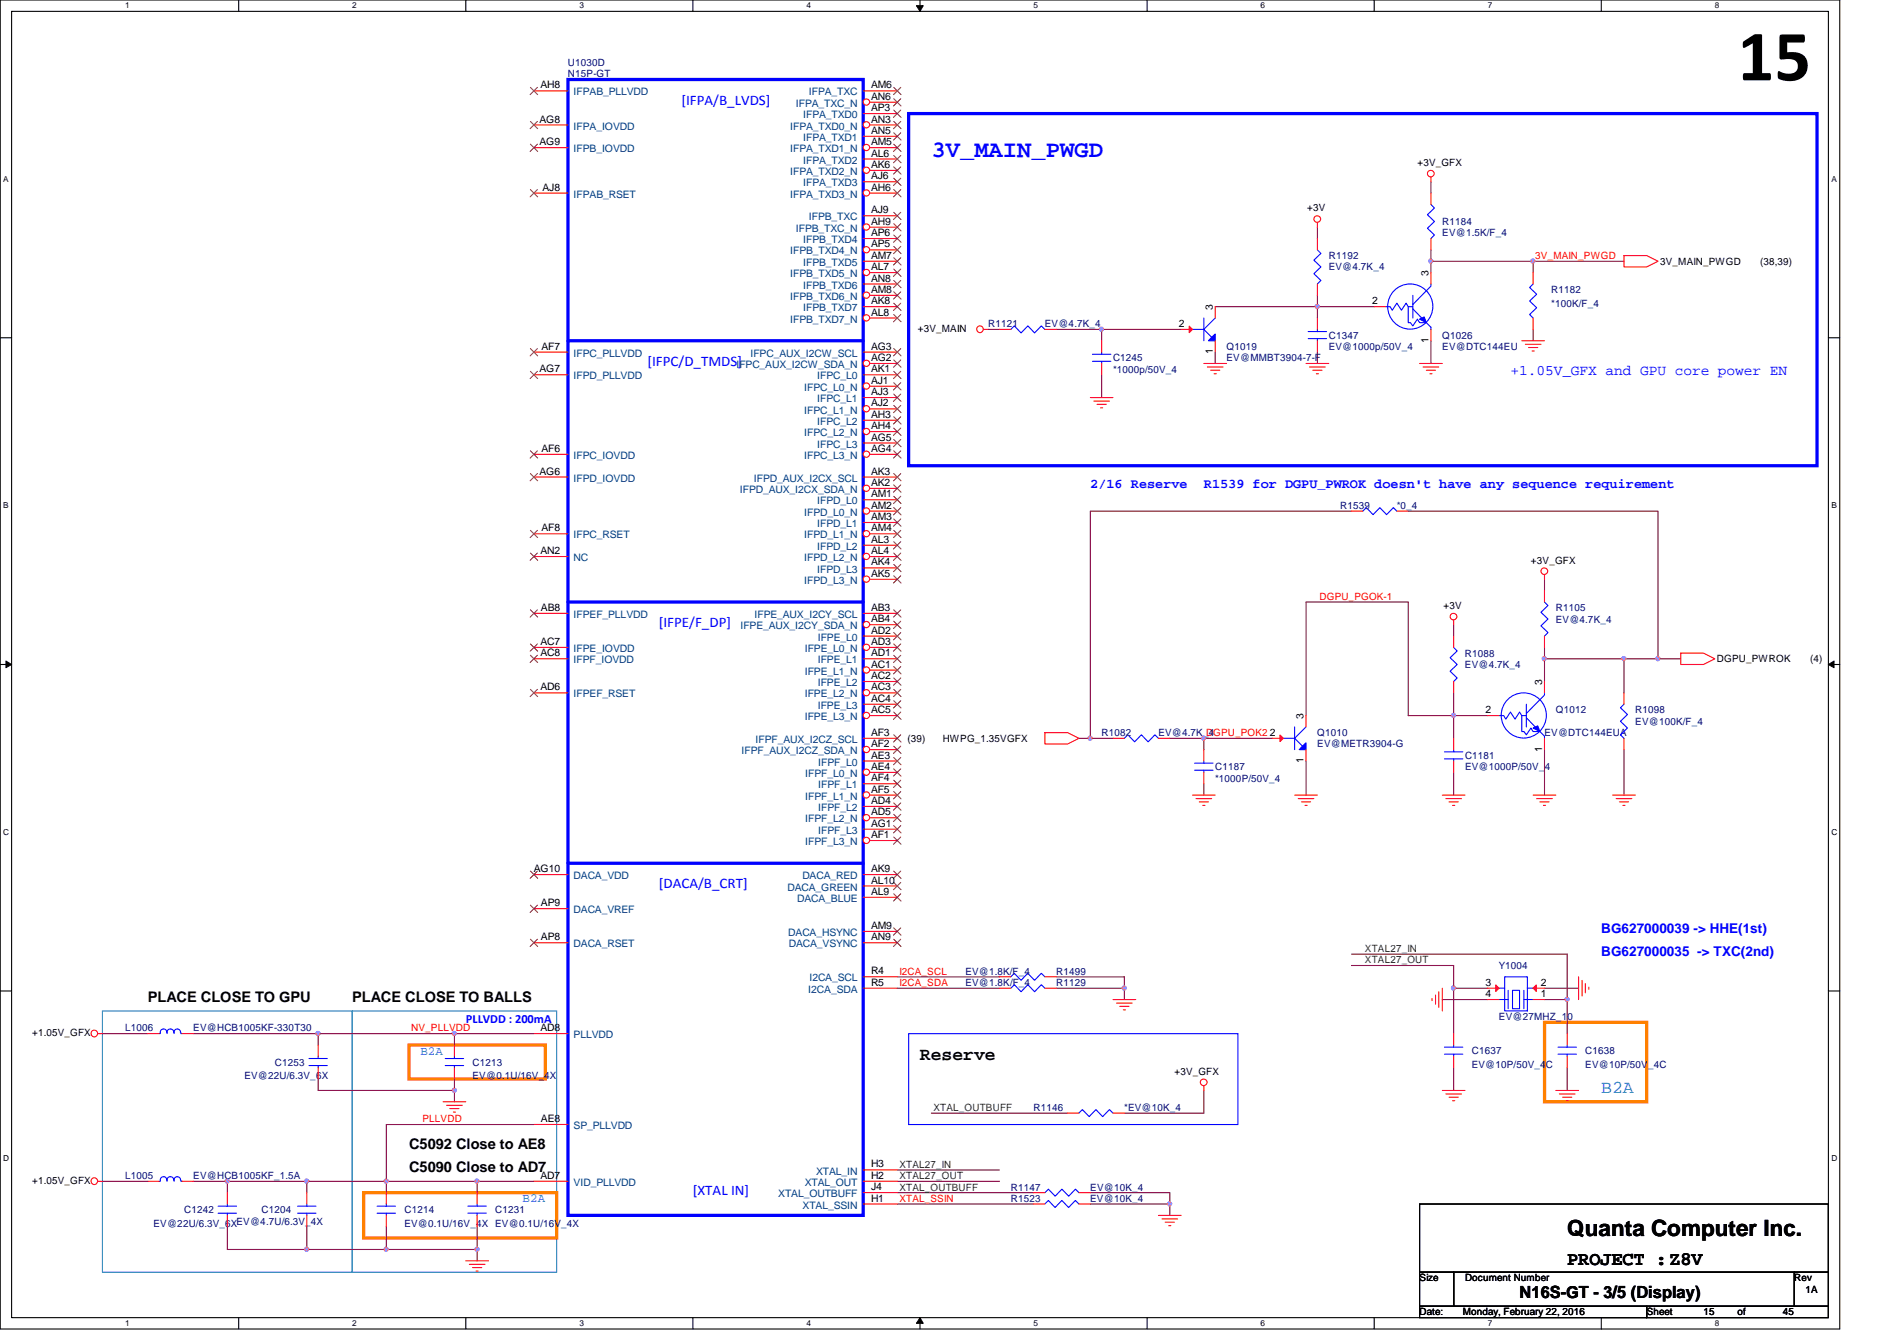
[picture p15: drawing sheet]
<svg xmlns="http://www.w3.org/2000/svg" width="297mm" height="210mm" viewBox="0 0 297 210" stroke-linecap="round" stroke-linejoin="round" font-family="sans-serif">
<defs><g id="words">
<text font-size="11.3" x="272.1" y="12.6">15</text>
<text font-size="3.7" fill="#00f" x="145.8" y="24.5">3V_MAIN_PWGD</text>
<text font-size="3.5" x="245.4" y="193.5">Quanta Computer Inc.</text>
<text font-size="3" x="245.4" y="198.1">PROJECT :Z8V</text>
<text font-size="2.8" x="144.1" y="165.9">Reserve</text>
<text font-size="2.8" fill="#0080ff" x="250.7" y="171.2">B2A</text>
<text font-size="2.6" x="237.9" y="203.2">N16S-GT - 3/5 (Display)</text>
<g font-size="2.3" fill="#00f">
<text x="106.7" y="16.4">[IFPA/B_LVDS]</text>
<text x="101.4" y="57.3">[IFPC/D_TMDS]</text>
<text x="236.5" y="58.8">+1.05V_GFX and GPU core power EN</text>
<text x="103.2" y="98.2">[IFPE/F_DP]</text>
<text x="103.2" y="139.1">[DACA/B_CRT]</text>
<text x="108.5" y="187.1">[XTAL IN]</text>
</g>
<g font-size="2.3">
<text x="23.2" y="156.8">PLACE CLOSE TO GPU</text>
<text x="55.2" y="156.8">PLACE CLOSE TO BALLS</text>
<text x="64" y="179.9">C5092 Close to AE8</text>
<text x="64" y="183.5">C5090 Close to AD7</text>
</g>
<g font-size="2.1" fill="#00f">
<text x="170.7" y="76.4">2/16 Reserve</text>
<text x="188.5" y="76.4">R1539 for DGPU_PWROK doesn't have any sequence requirement</text>
<text x="250.7" y="146">BG627000039 -&gt; HHE(1st)</text>
<text x="250.7" y="149.6">BG627000035 -&gt; TXC(2nd)</text>
</g>
<text font-size="1.9" fill="#00f" x="72.9" y="160.1">PLLVDD : 200mA</text>
<g font-size="1.9" fill="#0080ff">
<text x="65.8" y="165.1">B2A</text>
<text x="81.8" y="188.2">B2A</text>
</g>
<g font-size="1.6" fill="#000080">
<text x="88.9" y="10.3">U1030D</text>
<text x="88.9" y="12.1">N15P-GT</text>
<text x="225.8" y="35.2">R1184</text>
<text x="208.1" y="40.6">R1192</text>
<text x="225.8" y="37">EV@1.5K/F_4</text>
<text x="208.1" y="42.3">EV@4.7K_4</text>
<text x="242.9" y="45.9">R1182</text>
<text x="154.7" y="51.2">R1121</text>
<text x="163.6" y="51.2">EV@4.7K_4</text>
<text x="208.1" y="53">C1347</text>
<text x="225.8" y="53">Q1026</text>
<text x="242.9" y="48">*100K/F_4</text>
<text x="174.3" y="56.6">C1245</text>
<text x="174.3" y="58.3">*1000p/50V_4</text>
<text x="192.1" y="54.8">Q1019</text>
<text x="192.1" y="56.6">EV@MMBT3904-7-F</text>
<text x="208.1" y="54.8">EV@1000p/50V_4</text>
<text x="225.8" y="54.8">EV@DTC144EU</text>
<text x="209.8" y="79.7">R1539</text>
<text x="218.7" y="79.7">*0_4</text>
<text x="243.6" y="95.7">R1105</text>
<text x="243.6" y="97.4">EV@4.7K_4</text>
<text x="229.4" y="102.8">R1088</text>
<text x="229.4" y="104.6">EV@4.7K_4</text>
<text x="243.6" y="111.7">Q1012</text>
<text x="256.1" y="111.7">R1098</text>
<text x="256.1" y="113.4">EV@100K/F_4</text>
<text x="172.5" y="115.2">R1082</text>
<text x="181.4" y="115.2">EV@4.7K_4</text>
<text x="206.3" y="115.2">Q1010</text>
<text x="206.3" y="117">EV@METR3904-G</text>
<text x="229.4" y="118.8">C1181</text>
<text x="241.8" y="115.2">EV@DTC144EUA</text>
<text x="190.3" y="120.6">C1187</text>
<text x="190.3" y="122.3">*1000P/50V_4</text>
<text x="229.4" y="120.6">EV@1000P/50V_4</text>
<text x="151.2" y="152.6">EV@1.8K/F_4</text>
<text x="151.2" y="154.3">EV@1.8K/F_4</text>
<text x="165.4" y="152.6">R1499</text>
<text x="165.4" y="154.3">R1129</text>
<text x="234.7" y="151.7">Y1004</text>
<text x="19.6" y="161.4">L1006</text>
<text x="30.3" y="161.4">EV@HCB1005KF-330T30</text>
<text x="234.7" y="159.7">EV@27MHZ_10</text>
<text x="43" y="166.8">C1253</text>
<text x="74" y="166.8">C1213</text>
<text x="230.5" y="165">C1637</text>
<text x="230.5" y="167.1">EV@10P/50V_4C</text>
<text x="248.2" y="165">C1638</text>
<text x="248.2" y="167.1">EV@10P/50V_4C</text>
<text x="38.3" y="168.9">EV@22U/6.3V_6X</text>
<text x="74" y="168.9">EV@0.1U/16V_4X</text>
<text x="161.8" y="173.9">R1146</text>
<text x="176" y="173.9">*EV@10K_4</text>
<text x="19.6" y="184.6">L1005</text>
<text x="30.3" y="184.6">EV@HCB1005KF_1.5A</text>
<text x="28.8" y="189.9">C1242</text>
<text x="40.9" y="189.9">C1204</text>
<text x="63.3" y="189.9">C1214</text>
<text x="77.5" y="189.9">C1231</text>
<text x="158.3" y="188.1">R1523</text>
<text x="158.3" y="186.3">R1147</text>
<text x="170.7" y="188.1">EV@10K_4</text>
<text x="170.7" y="186.3">EV@10K_4</text>
<text x="24" y="192">EV@22U/6.3V_6XEV@4.7U/6.3V_4X</text>
<text x="63.3" y="192">EV@0.1U/16V_4X EV@0.1U/16V_4X</text>
</g>
<g font-size="1.6">
<text x="84.6" y="13.8">AH8</text>
<text x="136.4" y="13.8">AM6</text>
<text x="136.4" y="17.4">AP3</text>
<text x="136.4" y="15.6">AN6</text>
<text x="84.5" y="22.7">AG9</text>
<text x="84.5" y="19.2">AG8</text>
<text x="136.4" y="22.7">AM5</text>
<text x="136.4" y="19.2">AN3</text>
<text x="136.4" y="21">AN5</text>
<text x="85" y="29.8">AJ8</text>
<text x="136.4" y="29.8">AH6</text>
<text x="136.4" y="26.3">AK6</text>
<text x="136.4" y="28.1">AJ6</text>
<text x="136.4" y="24.5">AL6</text>
<text x="221.9" y="26">+3V_GFX</text>
<text x="136.4" y="33.4">AJ9</text>
<text x="136.4" y="35.2">AH9</text>
<text x="204.7" y="33.1">+3V</text>
<text x="136.4" y="38.7">AP5</text>
<text x="136.4" y="40.5">AM7</text>
<text x="136.4" y="37">AP6</text>
<text x="260" y="41.4">3V_MAIN_PWGD</text>
<text x="275.6" y="41.4">(38,39)</text>
<text x="136.4" y="45.8">AM8</text>
<text x="136.4" y="42.3">AL7</text>
<text x="136.4" y="47.6">AK8</text>
<text x="136.4" y="44.1">AN8</text>
<text x="214.8" y="47.6">2</text>
<text x="223.7" y="43.2" transform="rotate(-90 223.7 43.2)">3</text>
<text x="136.4" y="49.4">AL8</text>
<text x="143.7" y="51.9">+3V_MAIN</text>
<text x="184.6" y="51.2">2</text>
<text x="189.9" y="48.6" transform="rotate(-90 189.9 48.6)">3</text>
<text x="223.7" y="53.7" transform="rotate(-90 223.7 53.7)">1</text>
<text x="84.5" y="58.3">AG7</text>
<text x="84.8" y="54.7">AF7</text>
<text x="136.4" y="56.5">AG2</text>
<text x="136.4" y="54.7">AG3</text>
<text x="136.4" y="58.3">AK1</text>
<text x="189.9" y="55.5" transform="rotate(-90 189.9 55.5)">1</text>
<text x="136.4" y="63.6">AJ2</text>
<text x="136.4" y="60.1">AJ1</text>
<text x="136.4" y="65.4">AH3</text>
<text x="136.4" y="61.8">AJ3</text>
<text x="84.8" y="70.7">AF6</text>
<text x="136.4" y="70.7">AG4</text>
<text x="136.4" y="67.2">AH4</text>
<text x="136.4" y="69">AG5</text>
<text x="84.5" y="74.3">AG6</text>
<text x="136.4" y="76.1">AK2</text>
<text x="136.4" y="74.3">AK3</text>
<text x="136.4" y="77.8">AM1</text>
<text x="84.8" y="83.2">AF8</text>
<text x="136.4" y="83.2">AM4</text>
<text x="136.4" y="79.6">AM2</text>
<text x="136.4" y="81.4">AM3</text>
<text x="84.6" y="86.7">AN2</text>
<text x="136.4" y="86.7">AL4</text>
<text x="136.4" y="88.5">AK4</text>
<text x="136.4" y="85">AL3</text>
<text x="239.7" y="88.2">+3V_GFX</text>
<text x="84.7" y="95.6">AB8</text>
<text x="136.4" y="90.3">AK5</text>
<text x="136.4" y="95.6">AB3</text>
<text x="226" y="95.3">+3V</text>
<text x="84.6" y="101">AC7</text>
<text x="136.4" y="101">AD3</text>
<text x="136.4" y="97.4">AB4</text>
<text x="136.4" y="99.2">AD2</text>
<text x="84.6" y="102.7">AC8</text>
<text x="136.4" y="104.5">AC1</text>
<text x="136.4" y="106.3">AC2</text>
<text x="136.4" y="102.7">AD1</text>
<text x="241.5" y="107.2" transform="rotate(-90 241.5 107.2)">3</text>
<text x="268.9" y="103.7">DGPU_PWROK</text>
<text x="283.5" y="103.7">(4)</text>
<text x="84.6" y="108.1">AD6</text>
<text x="136.4" y="111.6">AC5</text>
<text x="136.4" y="108.1">AC3</text>
<text x="136.4" y="109.8">AC4</text>
<text x="204.1" y="112.6" transform="rotate(-90 204.1 112.6)">3</text>
<text x="232.6" y="111.6">2</text>
<text x="136.4" y="117">AF2</text>
<text x="136.4" y="115.2">AF3</text>
<text x="136.4" y="118.7">AE3</text>
<text x="142.1" y="116.1">(39)</text>
<text x="147.6" y="116.1">HWPG_1.35VGFX</text>
<text x="198.8" y="115.2">2</text>
<text x="204.1" y="119.5" transform="rotate(-90 204.1 119.5)">1</text>
<text x="241.5" y="117.7" transform="rotate(-90 241.5 117.7)">1</text>
<text x="136.4" y="124.1">AF5</text>
<text x="136.4" y="120.5">AE4</text>
<text x="136.4" y="125.8">AD4</text>
<text x="136.4" y="122.3">AF4</text>
<text x="136.4" y="131.2">AF1</text>
<text x="136.4" y="127.6">AD5</text>
<text x="136.4" y="129.4">AG1</text>
<text x="83.6" y="136.5">AG10</text>
<text x="136.4" y="136.5">AK9</text>
<text x="84.7" y="141.8">AP9</text>
<text x="136.4" y="138.3">AL10</text>
<text x="136.4" y="140.1">AL9</text>
<text x="84.7" y="147.2">AP8</text>
<text x="136.4" y="147.2">AN9</text>
<text x="136.4" y="145.4">AM9</text>
<text x="136.4" y="152.5">R4</text>
<text x="136.4" y="154.3">R5</text>
<text x="232.6" y="154.3">3</text>
<text x="241.3" y="154.3">2</text>
<text x="84.6" y="161.4">AD8</text>
<text x="232.6" y="156.1">4</text>
<text x="241.3" y="156.1">1</text>
<text x="5" y="162.2">+1.05V_GFX</text>
<text x="183.9" y="168.2">+3V_GFX</text>
<text x="84.7" y="175.6">AE8</text>
<text x="5" y="185.3">+1.05V_GFX</text>
<text x="84.6" y="184.5">AD7</text>
<text x="136.4" y="184.5">H2</text>
<text x="136.4" y="182.7">H3</text>
<text x="136.4" y="188.1">H1</text>
<text x="136.4" y="186.3">J4</text>
<text x="222.3" y="200.6">Size</text>
<text x="229.4" y="200.6">Document Number</text>
<text x="281" y="200.6">Rev</text>
<text x="282.7" y="202.3">1A</text>
<text x="222.3" y="205.9">Date:</text>
<text x="229.1" y="205.9">Monday, February 22, 2016</text>
<text x="257.8" y="205.9">Sheet</text>
<text x="266.7" y="205.9">15</text>
<text x="272.1" y="205.9">of</text>
<text x="279.2" y="205.9">45</text>
</g>
<g font-size="1.6" fill="#004080">
<text x="89.8" y="14.9">IFPAB_PLLVDD</text>
<text x="124.6" y="16.7">IFPA_TXC_N</text>
<text x="126.7" y="14.9">IFPA_TXC</text>
<text x="89.8" y="23.8">IFPB_IOVDD</text>
<text x="89.8" y="20.3">IFPA_IOVDD</text>
<text x="123.7" y="23.8">IFPA_TXD1_N</text>
<text x="123.7" y="20.3">IFPA_TXD0_N</text>
<text x="125.8" y="22.1">IFPA_TXD1</text>
<text x="125.8" y="18.5">IFPA_TXD0</text>
<text x="123.7" y="27.4">IFPA_TXD2_N</text>
<text x="125.8" y="29.2">IFPA_TXD3</text>
<text x="125.8" y="25.6">IFPA_TXD2</text>
<text x="89.8" y="30.9">IFPAB_RSET</text>
<text x="123.7" y="30.9">IFPA_TXD3_N</text>
<text x="126.7" y="34.5">IFPB_TXC</text>
<text x="123.7" y="39.8">IFPB_TXD4_N</text>
<text x="124.6" y="36.3">IFPB_TXC_N</text>
<text x="125.8" y="41.6">IFPB_TXD5</text>
<text x="125.8" y="38.1">IFPB_TXD4</text>
<text x="123.7" y="46.9">IFPB_TXD6_N</text>
<text x="123.7" y="43.4">IFPB_TXD5_N</text>
<text x="125.8" y="45.2">IFPB_TXD6</text>
<text x="123.7" y="50.5">IFPB_TXD7_N</text>
<text x="125.8" y="48.7">IFPB_TXD7</text>
<text x="89.8" y="59.4">IFPD_PLLVDD</text>
<text x="89.8" y="55.8">IFPC_PLLVDD</text>
<text x="115.3" y="57.6">IFPC_AUX_I2CW_SDA_N</text>
<text x="117.5" y="55.8">IFPC_AUX_I2CW_SCL</text>
<text x="128" y="59.4">IFPC_L0</text>
<text x="125.9" y="64.7">IFPC_L1_N</text>
<text x="125.9" y="61.2">IFPC_L0_N</text>
<text x="128" y="62.9">IFPC_L1</text>
<text x="89.8" y="71.8">IFPC_IOVDD</text>
<text x="125.9" y="71.8">IFPC_L3_N</text>
<text x="125.9" y="68.3">IFPC_L2_N</text>
<text x="128" y="70.1">IFPC_L3</text>
<text x="128" y="66.5">IFPC_L2</text>
<text x="89.8" y="75.4">IFPD_IOVDD</text>
<text x="115.9" y="77.2">IFPD_AUX_I2CX_SDA_N</text>
<text x="118.1" y="75.4">IFPD_AUX_I2CX_SCL</text>
<text x="125.9" y="80.7">IFPD_L0_N</text>
<text x="128" y="82.5">IFPD_L1</text>
<text x="128" y="78.9">IFPD_L0</text>
<text x="89.8" y="87.8">NC</text>
<text x="89.8" y="84.3">IFPC_RSET</text>
<text x="125.9" y="87.8">IFPD_L2_N</text>
<text x="125.9" y="84.3">IFPD_L1_N</text>
<text x="128" y="89.6">IFPD_L3</text>
<text x="128" y="86.1">IFPD_L2</text>
<text x="125.9" y="91.4">IFPD_L3_N</text>
<text x="89.8" y="96.7">IFPEF_PLLVDD</text>
<text x="115.9" y="98.5">IFPE_AUX_I2CY_SDA_N</text>
<text x="118.1" y="96.7">IFPE_AUX_I2CY_SCL</text>
<text x="128" y="100.3">IFPE_L0</text>
<text x="89.8" y="103.8">IFPF_IOVDD</text>
<text x="89.8" y="102.1">IFPE_IOVDD</text>
<text x="126" y="105.6">IFPE_L1_N</text>
<text x="126" y="102.1">IFPE_L0_N</text>
<text x="128" y="107.4">IFPE_L2</text>
<text x="128" y="103.8">IFPE_L1</text>
<text x="89.8" y="109.2">IFPEF_RSET</text>
<text x="126" y="112.7">IFPE_L3_N</text>
<text x="126" y="109.2">IFPE_L2_N</text>
<text x="128" y="110.9">IFPE_L3</text>
<text x="116.1" y="118.1">IFPF_AUX_I2CZ_SDA_N</text>
<text x="118.3" y="116.3">IFPF_AUX_I2CZ_SCL</text>
<text x="128.1" y="119.8">IFPF_L0</text>
<text x="126.1" y="125.2">IFPF_L1_N</text>
<text x="126.1" y="121.6">IFPF_L0_N</text>
<text x="128.1" y="123.4">IFPF_L1</text>
<text x="126.1" y="128.7">IFPF_L2_N</text>
<text x="128.1" y="130.5">IFPF_L3</text>
<text x="128.1" y="127">IFPF_L2</text>
<text x="89.8" y="137.6">DACA_VDD</text>
<text x="125.6" y="137.6">DACA_RED</text>
<text x="126.1" y="132.3">IFPF_L3_N</text>
<text x="89.8" y="142.9">DACA_VREF</text>
<text x="123.3" y="139.4">DACA_GREEN</text>
<text x="124.8" y="141.2">DACA_BLUE</text>
<text x="89.8" y="148.3">DACA_RSET</text>
<text x="123.4" y="146.5">DACA_HSYNC</text>
<text x="123.5" y="148.3">DACA_VSYNC</text>
<text x="126.6" y="155.4">I2CA_SDA</text>
<text x="126.7" y="153.6">I2CA_SCL</text>
<text x="89.8" y="162.5">PLLVDD</text>
<text x="89.8" y="176.7">SP_PLLVDD</text>
<text x="89.8" y="185.6">VID_PLLVDD</text>
<text x="126" y="185.6">XTAL_OUT</text>
<text x="127.8" y="183.8">XTAL_IN</text>
<text x="121.9" y="187.4">XTAL_OUTBUFF</text>
<text x="125.7" y="189.2">XTAL_SSIN</text>
</g>
<g font-size="1.6" fill="#f00">
<text x="240.4" y="40.6">3V_MAIN_PWGD</text>
<text x="206.6" y="93.9">DGPU_PGOK-1</text>
<text x="188.8" y="115.2">DGPU_POK2</text>
<text x="140.8" y="154.3">I2CA_SDA</text>
<text x="140.8" y="152.6">I2CA_SCL</text>
<text x="64.4" y="161.5">NV_PLLVDD</text>
<text x="66.2" y="175.7">PLLVDD</text>
<text x="140.8" y="188.1">XTAL_SSIN</text>
</g>
<g font-size="1.6" fill="#008000">
<text x="213.7" y="149">XTAL27_IN</text>
<text x="213.7" y="150.8">XTAL27_OUT</text>
<text x="146.2" y="173.9">XTAL_OUTBUFF</text>
<text x="140.8" y="182.8">XTAL27_IN</text>
<text x="140.8" y="184.6">XTAL27_OUT</text>
<text x="140.8" y="186.3">XTAL_OUTBUFF</text>
</g>
<g font-size="1.3">
<text x="19.6" y="1.3">1</text>
<text x="55.2" y="1.3">2</text>
<text x="90.7" y="1.3">3</text>
<text x="126.3" y="1.3">4</text>
<text x="161.8" y="1.3">5</text>
<text x="197.4" y="1.3">6</text>
<text x="233" y="1.3">7</text>
<text x="268.5" y="1.3">8</text>
<text x=".5" y="28.4">A</text>
<text x="286.8" y="28.4">A</text>
<text x=".5" y="79.5">B</text>
<text x="286.8" y="79.5">B</text>
<text x=".5" y="130.7">C</text>
<text x="286.8" y="130.7">C</text>
<text x=".5" y="181.8">D</text>
<text x="286.8" y="181.8">D</text>
<text x="19.6" y="207.6">1</text>
<text x="55.2" y="207.6">2</text>
<text x="90.7" y="207.6">3</text>
<text x="126.3" y="207.6">4</text>
<text x="161.8" y="207.6">5</text>
<text x="197.4" y="207.6">6</text>
<text x="233" y="207.6">7</text>
<text x="268.5" y="207.6">8</text>
</g>
</g></defs>
<path d="M0 0h288.1v208h-288.1zM1.8 1.8h284.5v204.4h-284.5z" fill="none" stroke="#000" stroke-width=".17"/>
<g fill="#fff">
<path d="M19.6 .2h.7v1.4h-.7z"/>
<path d="M19.6 206.4h.7v1.4h-.7z"/>
</g>
<path d="M37.4 0v1.8M37.4 206.2v1.8" fill="none" stroke="#000" stroke-width=".17"/>
<g fill="#fff">
<path d="M55.2 .2h.6v1.4h-.6z"/>
<path d="M55.2 206.4h.6v1.4h-.6z"/>
</g>
<path d="M72.9 0v1.8M72.9 206.2v1.8" fill="none" stroke="#000" stroke-width=".17"/>
<g fill="#fff">
<path d="M90.7 .2h.7v1.4h-.7z"/>
<path d="M90.7 206.4h.7v1.4h-.7z"/>
</g>
<path d="M108.5 0v1.8M108.5 206.2v1.8" fill="none" stroke="#000" stroke-width=".17"/>
<g fill="#fff">
<path d="M126.3 .2h.7v1.4h-.7z"/>
<path d="M126.3 206.4h.7v1.4h-.7z"/>
</g>
<path d="M144.1 0v1.8M144.1 206.2v1.8" fill="none" stroke="#000" stroke-width=".17"/>
<path d="M143.5 .9h1.1l-.5 .9zM144.1 206.2l.5 .9h-1.1z" fill="#000"/>
<path d="M143.5 .9h1.1l-.5 .9zM144.1 206.2l.5 .9h-1.1z" fill="none" stroke="#000" stroke-width=".16"/>
<g fill="#fff">
<path d="M161.8 .2h.7v1.4h-.7z"/>
<path d="M161.8 206.4h.7v1.4h-.7z"/>
</g>
<path d="M179.6 0v1.8M179.6 206.2v1.8" fill="none" stroke="#000" stroke-width=".17"/>
<g fill="#fff">
<path d="M197.4 .2h.7v1.4h-.7z"/>
<path d="M197.4 206.4h.7v1.4h-.7z"/>
</g>
<path d="M215.2 0v1.8M215.2 206.2v1.8" fill="none" stroke="#000" stroke-width=".17"/>
<g fill="#fff">
<path d="M233 .2h.6v1.4h-.6z"/>
<path d="M233 206.4h.6v1.4h-.6z"/>
</g>
<path d="M250.7 0v1.8M250.7 206.2v1.8" fill="none" stroke="#000" stroke-width=".17"/>
<g fill="#fff">
<path d="M268.5 .2h.7v1.4h-.7z"/>
<path d="M268.5 206.4h.7v1.4h-.7z"/>
<path d="M.5 27.3h.8v1.4h-.8z"/>
<path d="M286.8 27.3h.8v1.4h-.8z"/>
<path d="M.5 78.4h.8v1.4h-.8z"/>
<path d="M286.8 78.4h.8v1.4h-.8z"/>
</g>
<path d="M0 52.9h1.8M286.3 52.9h1.8" fill="none" stroke="#000" stroke-width=".17"/>
<g fill="#fff">
<path d="M.5 129.5h.9v1.4h-.9z"/>
<path d="M286.8 129.5h.8v1.4h-.8z"/>
</g>
<path d="M0 104h1.8M286.3 104h1.8" fill="none" stroke="#000" stroke-width=".17"/>
<path d="M.9 103.5l.9 .5-.9 .5zM286.3 104l.9-.5v1z" fill="#000"/>
<path d="M.9 103.5l.9 .5-.9 .5zM286.3 104l.9-.5v1z" fill="none" stroke="#000" stroke-width=".16"/>
<g fill="#fff">
<path d="M.5 180.6h.9v1.4h-.9z"/>
<path d="M286.8 180.6h.8v1.4h-.8z"/>
</g>
<path d="M0 155.1h1.8M286.3 155.1h1.8" fill="none" stroke="#000" stroke-width=".17"/>
<path d="M16 158.2h39.2v40.9h-39.2zM55.2 158.2h32v40.9h-32z" fill="none" stroke="#0080ff" stroke-width=".17"/>
<path d="M142.3 161.8h51.5v14.2h-51.5z" fill="none" stroke="#00f" stroke-width=".17"/>
<path d="M142.3 17.8h142.2v55.1h-142.2z" fill="none" stroke="#00f" stroke-width=".51"/>
<path d="M64 163.6h21.4v5.3h-21.4zM241.8 160h16v12.5h-16zM56.9 186.7h30.3v7.1h-30.3z" fill="none" stroke="#ff8000" stroke-width=".51"/>
<path d="M140.5 152.9h16M140.5 154.7h16M165.4 152.9h10.7v1.8h-10.7M48 184.9h-12.4v1.8M140.5 186.7h21.3M140.5 188.5h21.3M183.2 186.7v3.5" fill="none" stroke="#800040" stroke-width=".17"/>
<circle cx="48" cy="184.9" r=".32" fill="#f0f"/>
<circle cx="48" cy="184.9" r=".32" fill="none" stroke="#f0f" stroke-width=".17"/>
<circle cx="35.6" cy="184.9" r=".32" fill="#f0f"/>
<circle cx="35.6" cy="184.9" r=".32" fill="none" stroke="#f0f" stroke-width=".17"/>
<g fill="none" stroke="#800040" stroke-width=".17">
<path d="M16 161.8h7.2M49.8 168.9v1.8M60.5 176h23.1M71.2 161.8h12.4M71.2 170.7v1.8M16 184.9h7.2M30.3 184.9h5.3M35.6 192v3.6M48 184.9v1.8M48 192v3.6h12.5v-3.6M60.5 184.9v1.8M74.7 192v5.4"/>
<path d="M83.6 184.9h-8.9v1.8"/>
</g>
<circle cx="71.1" cy="161.8" r=".32" fill="#f0f"/>
<circle cx="71.1" cy="161.8" r=".32" fill="none" stroke="#f0f" stroke-width=".17"/>
<path d="M30.3 161.8h19.5v1.8M71.2 161.8v1.8" fill="none" stroke="#800040" stroke-width=".17"/>
<circle cx="49.8" cy="161.8" r=".32" fill="#f0f"/>
<circle cx="49.8" cy="161.8" r=".32" fill="none" stroke="#f0f" stroke-width=".17"/>
<path d="M49.8 161.8h21.4M48 184.9h26.7" fill="none" stroke="#800040" stroke-width=".17"/>
<circle cx="74.7" cy="184.9" r=".32" fill="#f0f"/>
<circle cx="74.7" cy="184.9" r=".32" fill="none" stroke="#f0f" stroke-width=".17"/>
<circle cx="60.5" cy="184.9" r=".32" fill="#f0f"/>
<circle cx="60.5" cy="184.9" r=".32" fill="none" stroke="#f0f" stroke-width=".17"/>
<path d="M35.6 195.6h12.4" fill="none" stroke="#800040" stroke-width=".17"/>
<circle cx="48" cy="195.6" r=".32" fill="#f0f"/>
<circle cx="48" cy="195.6" r=".32" fill="none" stroke="#f0f" stroke-width=".17"/>
<path d="M60.5 195.6h14.2" fill="none" stroke="#800040" stroke-width=".17"/>
<circle cx="74.7" cy="195.6" r=".32" fill="#f0f"/>
<circle cx="74.7" cy="195.6" r=".32" fill="none" stroke="#f0f" stroke-width=".17"/>
<circle cx="60.5" cy="195.6" r=".32" fill="#f0f"/>
<circle cx="60.5" cy="195.6" r=".32" fill="none" stroke="#f0f" stroke-width=".17"/>
<path d="M60.5 176v8.9M71.2 168.9v1.8h-21.4" fill="none" stroke="#800040" stroke-width=".17"/>
<circle cx="71.1" cy="170.7" r=".32" fill="#f0f"/>
<circle cx="71.1" cy="170.7" r=".32" fill="none" stroke="#f0f" stroke-width=".17"/>
<path d="M140.5 184.9h16M140.5 183.1h16M170.7 186.7h12.5M170.7 188.5h12.5" fill="none" stroke="#800040" stroke-width=".17"/>
<circle cx="183.1" cy="188.4" r=".32" fill="#f0f"/>
<circle cx="183.1" cy="188.4" r=".32" fill="none" stroke="#f0f" stroke-width=".17"/>
<path d="M211.6 151.1h16M245.4 156.5v5.3" fill="none" stroke="#800040" stroke-width=".17"/>
<circle cx="245.4" cy="156.4" r=".32" fill="#f0f"/>
<circle cx="245.4" cy="156.4" r=".32" fill="none" stroke="#f0f" stroke-width=".17"/>
<path d="M233 154.7h-5.4v7.1M245.4 149.4v7.1h-3.6" fill="none" stroke="#800040" stroke-width=".17"/>
<circle cx="227.6" cy="154.7" r=".32" fill="#f0f"/>
<circle cx="227.6" cy="154.7" r=".32" fill="none" stroke="#f0f" stroke-width=".17"/>
<path d="M176.1 154.7v1.8M211.6 149.4h33.8M225.8 156.5h7.2M227.6 151.1v3.6M241.8 154.7h5.4M227.6 167.1v3.6M245.4 167.1v3.6" fill="none" stroke="#800040" stroke-width=".17"/>
<circle cx="176" cy="154.7" r=".32" fill="#f0f"/>
<circle cx="176" cy="154.7" r=".32" fill="none" stroke="#f0f" stroke-width=".17"/>
<path d="M204.5 94.2v17.8M168.9 115.6h1.8M183.2 115.6h5.3M188.5 115.6v1.7M188.5 115.6h10.7M204.5 119.1v5.4M188.5 122.7v1.8M145.8 174.2h21.4M188.5 170.7v3.5h-12.4" fill="none" stroke="#800040" stroke-width=".17"/>
<circle cx="188.5" cy="115.5" r=".32" fill="#f0f"/>
<circle cx="188.5" cy="115.5" r=".32" fill="none" stroke="#f0f" stroke-width=".17"/>
<path d="M241.8 90.7v1.8M227.6 108.5v3.5h5.4M254.3 117.3v7.2M259.6 103.1h-17.8v3.6" fill="none" stroke="#800040" stroke-width=".17"/>
<circle cx="241.8" cy="103.1" r=".32" fill="#f0f"/>
<circle cx="241.8" cy="103.1" r=".32" fill="none" stroke="#f0f" stroke-width=".17"/>
<path d="M254.3 103.1v5.4" fill="none" stroke="#800040" stroke-width=".17"/>
<circle cx="254.3" cy="103.1" r=".32" fill="#f0f"/>
<circle cx="254.3" cy="103.1" r=".32" fill="none" stroke="#f0f" stroke-width=".17"/>
<path d="M227.6 97.8v1.8M220.5 112h7.1v3.6M241.8 117.3v7.2M241.8 101.3v1.8M227.6 120.9v3.6" fill="none" stroke="#800040" stroke-width=".17"/>
<circle cx="227.6" cy="112" r=".32" fill="#f0f"/>
<circle cx="227.6" cy="112" r=".32" fill="none" stroke="#f0f" stroke-width=".17"/>
<path d="M154.7 51.6h1.8M206.3 46.2v1.8h8.9M206.3 55.1v1.8M240.1 40.9v1.8M240.1 40.9h-16v1.8M240.1 40.9h14.2M204.5 94.2h16v17.8" fill="none" stroke="#800040" stroke-width=".17"/>
<circle cx="240" cy="40.9" r=".32" fill="#f0f"/>
<circle cx="240" cy="40.9" r=".32" fill="none" stroke="#f0f" stroke-width=".17"/>
<path d="M224.1 28.4v1.8M172.5 58.7v3.5M172.5 51.6h12.4" fill="none" stroke="#800040" stroke-width=".17"/>
<circle cx="172.5" cy="51.5" r=".32" fill="#f0f"/>
<circle cx="172.5" cy="51.5" r=".32" fill="none" stroke="#f0f" stroke-width=".17"/>
<path d="M190.3 48h16" fill="none" stroke="#800040" stroke-width=".17"/>
<circle cx="206.3" cy="48" r=".32" fill="#f0f"/>
<circle cx="206.3" cy="48" r=".32" fill="none" stroke="#f0f" stroke-width=".17"/>
<path d="M206.3 35.6v1.7M224.1 39.1v1.8M240.1 51.6v1.7" fill="none" stroke="#800040" stroke-width=".17"/>
<circle cx="224" cy="40.9" r=".32" fill="#f0f"/>
<circle cx="224" cy="40.9" r=".32" fill="none" stroke="#f0f" stroke-width=".17"/>
<path d="M165.4 51.6h7.1v1.7M190.3 55.1v1.8M206.3 48v1.8M224.1 53.3v3.6M170.7 80v35.6" fill="none" stroke="#800040" stroke-width=".17"/>
<circle cx="170.7" cy="115.5" r=".32" fill="#f0f"/>
<circle cx="170.7" cy="115.5" r=".32" fill="none" stroke="#f0f" stroke-width=".17"/>
<path d="M170.7 80h40.9M220.5 80h39.1v23.1M170.7 115.6h3.6" fill="none" stroke="#800040" stroke-width=".17"/>
<circle cx="259.6" cy="103.1" r=".32" fill="#f0f"/>
<circle cx="259.6" cy="103.1" r=".32" fill="none" stroke="#f0f" stroke-width=".17"/>
<path d="M259.6 103.1h3.6" fill="none" stroke="#800040" stroke-width=".17"/>
<g fill="none" stroke="#f00" stroke-width=".17">
<path d="M206.3 37.3v1.8M206.3 34.8v.8M224.1 37.3v1.8M224.1 30.2v1.8M224.1 27.7v.7M154 51.6h.7M172.5 53.3v1.8M172.5 56.9v1.8M188.5 56.9h3.6M189.1 57.4h2.4M189.6 58h1.4M190.1 58.5h.4"/>
<path d="M204.5 56.9h3.6M205.1 57.4h2.4M205.6 58h1.4M206.1 58.5h.4M206.3 49.8v1.8M206.3 53.3v1.8M206.3 44.4v1.8M222.3 56.9h3.5M222.8 57.4h2.5M223.3 58h1.5M223.9 58.5h.3M238.3 53.3h3.5"/>
<path d="M238.8 53.9h2.5M239.3 54.4h1.5M239.9 54.9h.3M240.1 49.8v1.8M240.1 42.7v1.7M254.3 40h3.5l1.8 .9-1.8 .9h-3.5zM170.7 62.2h3.6M171.3 62.8h2.4M171.8 63.3h1.4M172.3 63.8h.4M227.6 97.1v.7M241.8 90v.7"/>
<path d="M163.6 114.7h3.6l1.7 .9-1.7 .9h-3.6zM227.6 115.6v1.7M227.6 119.1v1.8M263.2 102.2h3.5l1.8 .9-1.8 .9h-3.5zM186.7 124.5h3.6M187.3 125h2.4M187.8 125.5h1.4M188.3 126.1h.4M202.7 124.5h3.6M203.3 125h2.4M203.8 125.5h1.4M204.3 126.1h.4"/>
<path d="M225.8 124.5h3.6M226.4 125h2.4M226.9 125.5h1.4M227.4 126.1h.4M240.1 124.5h3.5M240.6 125h2.5M241.1 125.5h1.5M241.7 126.1h.3M252.5 124.5h3.6M253.1 125h2.4M253.6 125.5h1.4M254.1 126.1h.4"/>
<path d="M156.5 154.7h1.8M163.6 154.7h1.8M174.3 156.5h3.5M174.8 157h2.5M175.3 157.5h1.5M175.9 158.1h.3M224.2 156.3v.3M224.8 155.7v1.5M225.3 155.2v2.5M225.8 154.7v3.5M247.2 152.9v3.6M247.7 153.5v2.4"/>
<path d="M248.2 154v1.4M248.8 154.5v.4M15.3 161.8h.7M69.4 172.5h3.5M69.9 173h2.5M70.4 173.5h1.5M71 174.1h.3M71.2 167.1v1.8M71.2 163.6v1.7M188.5 170v.7M225.8 170.7h3.6M226.4 171.2h2.4"/>
<path d="M226.9 171.7h1.4M227.4 172.3h.4M243.6 170.7h3.6M244.2 171.2h2.4M244.7 171.7h1.4M245.2 172.3h.4M15.3 184.9h.7M48 186.7v1.8M48 190.2v1.8M60.5 190.2v1.8M60.5 186.7v1.8M72.9 197.4h3.6"/>
<path d="M73.5 197.9h2.4M74 198.4h1.4M74.5 199h.4M161.8 186.7h1.8M168.9 186.7h1.8M181.4 190.2h3.5M181.9 190.8h2.5M182.5 191.3h1.4M183 191.9h.3"/>
<circle cx="206.3" cy="34.3" r=".52"/>
<circle cx="224" cy="27.2" r=".52"/>
<circle cx="153.4" cy="51.5" r=".52"/>
<circle cx="227.6" cy="96.5" r=".52"/>
<circle cx="241.8" cy="89.4" r=".52"/>
<circle cx="14.8" cy="161.8" r=".52"/>
<circle cx="188.5" cy="169.4" r=".52"/>
<circle cx="14.8" cy="184.9" r=".52"/>
</g>
<path d="M222.3 188.5h64v10.6h-64zM222.3 199.1h5.3v5.4h-5.3zM227.6 199.1h53.4v5.4h-53.4zM281 199.1h5.3v5.4h-5.3zM222.3 204.5h35.5v1.7h-35.5zM257.8 204.5h28.5v1.7h-28.5z" fill="none" stroke="#000" stroke-width=".17"/>
<g fill="none" stroke="#00f" stroke-width=".17">
<path d="M206.3 39.1l.5 .6-1.1 1 1.1 1.1-1.1 1 1.1 1.1-.5 .5M224.1 32l.5 .6-1.1 1 1.1 1.1-1.1 1 1.1 1.1-.5 .5M171.1 55.5h2.8M171.1 56.6h2.8M172.5 55.1v.4M172.5 56.6v.3M204.8 53h2.9M204.8 51.9h2.9M206.3 51.6v.3M206.3 53v.3M240.1 44.4l-.6 .6 1.1 1.1-1.1 1 1.1 1.1-1.1 1 .6 .6M226.2 118.8h2.9"/>
<path d="M226.2 117.7h2.9M227.6 117.3v.4M227.6 118.8v.3M158.3 154.7l.5-.6 1.1 1.1 1-1.1 1.1 1.1 1.1-1.1 .5 .6M69.7 166.8h2.9M69.7 165.7h2.9M71.2 166.8v.3M71.2 165.3v.4M46.6 188.8h2.9M46.6 189.9h2.9M48 188.5v.3M48 189.9v.3"/>
<path d="M59.1 188.8h2.8M59.1 189.9h2.8M60.5 189.9v.3M60.5 188.5v.3M163.6 186.7l.6-.6 1 1.1 1.1-1.1 1 1.1 1.1-1.1 .5 .6"/>
</g>
<path d="M222.3 50l.7-.4 .3 .9z" fill="#00f"/>
<g fill="none" stroke="#00f" stroke-width=".17">
<path d="M216.9 48h.8l.3 .6 .7-1.1 .7 1.1 .8-1.1 .3 .5h.7M220.5 48v2.5h.3l.4 .5 .7-1 .4 .5h1l.8 .7v.4M221.2 46.2v3.6M221.2 48.3l1.4 1.5M222.3 50l.7-.4 .3 .9zM224.1 44.4v.4l-2.9 2.9M213.4 80l.5-.5 1.1 1.1 1.1-1.1 1 1.1 1.1-1.1 .5 .5M34.2 189.9h2.8M34.2 188.8h2.8M35.6 188.5v.3M35.6 189.9v.3"/>
<circle cx="220.8" cy="48" r="3.5"/>
</g>
<path d="M215.2 48h1.7M224.1 51.6v1.7M224.1 42.7v1.7M211.6 80h1.8M218.7 80h1.8M35.6 186.7v1.8M35.6 190.2v1.8" fill="none" stroke="#f00" stroke-width=".17"/>
<path d="M240.1 114l.7-.4 .3 .9z" fill="#00f"/>
<g fill="none" stroke="#00f" stroke-width=".17">
<path d="M158.3 51.6l.5-.6 1.1 1.1 1-1.1 1.1 1.1 1.1-1.1 .5 .6M241.8 94.2l.6 .6-1.1 1 1.1 1.1-1.1 1.1 1.1 1-.6 .6M176.1 115.6l.5-.6 1.1 1.1 1-1.1 1.1 1.1 1-1.1 .6 .6M187.1 119.5h2.8M188.5 119.1v.4M227.6 101.3l.6 .6-1.1 1.1 1.1 1-1.1 1.1 1.1 1-.6 .6M234.7 112h.7l.4 .6 .7-1.1 .7 1.1 .7-1.1 .4 .5h.7M238.3 112v2.5h.3l.4 .5 .7-1 .4 .5h1l.7 .7v.4M239 110.2v3.6M239 112.3l1.4 1.5M240.1 114l.7-.4 .3 .9zM241.8 108.5v.3l-2.8 2.9"/>
<path d="M254.3 110.2l-.6 .6 1.1 1-1.1 1.1 1.1 1.1-1.1 1 .6 .6M187.1 120.6h2.8M188.5 120.6v.3M48.4 165.7h2.9M48.4 166.8h2.9M49.8 165.3v.4M49.8 166.8v.3M226.2 163.9h2.9M226.2 165h2.9M227.6 165v.3M227.6 163.6v.3M244 163.9h2.8"/>
<path d="M244 165h2.8M245.4 165v.3M245.4 163.6v.3M26.1 184.7a.51 .51 0 0 0-.5-.5 .51 .51 0 0 0-.5 .5v.2h-.2M27.2 184.7a.51 .51 0 0 0-.5-.5 .51 .51 0 0 0-.5 .5v.2M28.2 184.7a.51 .51 0 0 0-.6-.5 .51 .51 0 0 0-.3 .7M28.3 184.7v.2h.2"/>
<circle cx="238.6" cy="112" r="3.5"/>
</g>
<g fill="none" stroke="#f00" stroke-width=".17">
<path d="M156.5 51.6h1.8M163.6 51.6h1.8M227.6 99.6v1.7M241.8 99.6v1.7M241.8 92.5v1.7M174.3 115.6h1.8M181.4 115.6h1.8M188.5 117.3v1.8M227.6 106.7v1.8M232.9 112h1.8M241.8 115.6v1.7M241.8 106.7v1.8"/>
<path d="M254.3 115.6v1.7M254.3 108.5v1.7M188.5 120.9v1.8M49.8 163.6v1.7M49.8 167.1v1.8M227.6 165.3v1.8M227.6 161.8v1.8M245.4 165.3v1.8M245.4 161.8v1.8M23.2 184.9h1.7M28.5 184.9h1.8"/>
</g>
<path d="M189.7 52.8l.6-.5v1h-1.1z" fill-rule="evenodd" fill="#00f"/>
<path d="M186.7 51.6h1.8M188.5 49.8v3.5M189.7 52.8l.6-.5v1h-1.1zM190.3 49.8l-1.8 1.8 1.2 1.2" fill="none" stroke="#00f" stroke-width=".17"/>
<path d="M186.2 51.1l.5 .5-.5 .5z" fill="#f00"/>
<path d="M135.2 14.2h5.3M184.9 51.6h1.8M186.2 51.1l.5 .5-.5 .5zM190.3 53.3v1.8M190.3 48v1.8" fill="none" stroke="#f00" stroke-width=".17"/>
<path d="M88.9 12.4h46.3v177.8h-46.3zM88.9 53.3h46.3M88.9 94.2h46.3M88.9 135.1h46.3" fill="none" stroke="#00f" stroke-width=".51"/>
<path d="M139.9 13.7l1.2 1.1M141 13.7l-1.1 1.1" fill="none" stroke="#804000" stroke-width=".16"/>
<circle cx="135.7" cy="16" r=".5" fill="#fff"/>
<g fill="none" stroke="#f00" stroke-width=".17">
<path d="M135.2 17.8h5.3M136.2 16h4.3"/>
<circle cx="135.7" cy="16" r=".5"/>
</g>
<path d="M139.9 15.5l1.2 1.1M139.9 17.2l1.2 1.2M141 15.5l-1.1 1.1M141 17.2l-1.1 1.2" fill="none" stroke="#804000" stroke-width=".16"/>
<circle cx="135.7" cy="19.5" r=".5" fill="#fff"/>
<g fill="none" stroke="#f00" stroke-width=".17">
<path d="M136.2 19.6h4.3M135.2 21.3h5.3"/>
<circle cx="135.7" cy="19.5" r=".5"/>
</g>
<path d="M139.9 19l1.2 1.1M141 19l-1.1 1.1M139.9 20.8l1.2 1.1M141 20.8l-1.1 1.1" fill="none" stroke="#804000" stroke-width=".16"/>
<circle cx="135.7" cy="23.1" r=".5" fill="#fff"/>
<g fill="none" stroke="#f00" stroke-width=".17">
<path d="M135.2 24.9h5.3M136.2 23.1h4.3"/>
<circle cx="135.7" cy="23.1" r=".5"/>
</g>
<path d="M139.9 22.6l1.2 1.1M139.9 24.3l1.2 1.2M141 22.6l-1.1 1.1M141 24.3l-1.1 1.2" fill="none" stroke="#804000" stroke-width=".16"/>
<circle cx="135.7" cy="26.6" r=".5" fill="#fff"/>
<g fill="none" stroke="#f00" stroke-width=".17">
<path d="M135.2 28.4h5.3M136.2 26.7h4.3"/>
<circle cx="135.7" cy="26.6" r=".5"/>
</g>
<path d="M139.9 26.1l1.2 1.2M139.9 27.9l1.2 1.1M141 26.1l-1.1 1.2M141 27.9l-1.1 1.1" fill="none" stroke="#804000" stroke-width=".16"/>
<circle cx="135.7" cy="30.2" r=".5" fill="#fff"/>
<g fill="none" stroke="#f00" stroke-width=".17">
<path d="M135.2 33.8h5.3M136.2 30.2h4.3"/>
<circle cx="135.7" cy="30.2" r=".5"/>
</g>
<path d="M139.9 33.2l1.2 1.2M139.9 29.7l1.2 1.1M141 33.2l-1.1 1.2M141 29.7l-1.1 1.1" fill="none" stroke="#804000" stroke-width=".16"/>
<circle cx="135.7" cy="35.5" r=".5" fill="#fff"/>
<g fill="none" stroke="#f00" stroke-width=".17">
<path d="M135.2 37.3h5.3M136.2 35.6h4.3"/>
<circle cx="135.7" cy="35.5" r=".5"/>
</g>
<path d="M139.9 36.8l1.2 1.1M139.9 35l1.2 1.2M141 36.8l-1.1 1.1M141 35l-1.1 1.2" fill="none" stroke="#804000" stroke-width=".16"/>
<circle cx="135.7" cy="39.1" r=".5" fill="#fff"/>
<g fill="none" stroke="#f00" stroke-width=".17">
<path d="M136.2 39.1h4.3M135.2 40.9h5.3"/>
<circle cx="135.7" cy="39.1" r=".5"/>
</g>
<path d="M139.9 38.6l1.2 1.1M141 38.6l-1.1 1.1M139.9 40.3l1.2 1.2M141 40.3l-1.1 1.2" fill="none" stroke="#804000" stroke-width=".16"/>
<circle cx="135.7" cy="42.6" r=".5" fill="#fff"/>
<g fill="none" stroke="#f00" stroke-width=".17">
<path d="M135.2 44.4h5.3M136.2 42.7h4.3"/>
<circle cx="135.7" cy="42.6" r=".5"/>
</g>
<path d="M139.9 43.9l1.2 1.1M139.9 42.1l1.2 1.2M141 43.9l-1.1 1.1M141 42.1l-1.1 1.2" fill="none" stroke="#804000" stroke-width=".16"/>
<circle cx="135.7" cy="46.2" r=".5" fill="#fff"/>
<g fill="none" stroke="#f00" stroke-width=".17">
<path d="M135.2 48h5.3M136.2 46.2h4.3"/>
<circle cx="135.7" cy="46.2" r=".5"/>
</g>
<path d="M139.9 47.5l1.2 1.1M139.9 45.7l1.2 1.1M141 47.5l-1.1 1.1M141 45.7l-1.1 1.1" fill="none" stroke="#804000" stroke-width=".16"/>
<circle cx="135.7" cy="49.8" r=".5" fill="#fff"/>
<g fill="none" stroke="#f00" stroke-width=".17">
<path d="M135.2 55.1h5.3M136.2 49.8h4.3"/>
<circle cx="135.7" cy="49.8" r=".5"/>
</g>
<path d="M139.9 54.6l1.2 1.1M139.9 49.2l1.2 1.2M141 54.6l-1.1 1.1M141 49.2l-1.1 1.2" fill="none" stroke="#804000" stroke-width=".16"/>
<circle cx="135.7" cy="56.9" r=".5" fill="#fff"/>
<g fill="none" stroke="#f00" stroke-width=".17">
<path d="M135.2 58.7h5.3M136.2 56.9h4.3"/>
<circle cx="135.7" cy="56.9" r=".5"/>
</g>
<path d="M139.9 58.1l1.2 1.2M139.9 56.3l1.2 1.2M141 58.1l-1.1 1.2M141 56.3l-1.1 1.2" fill="none" stroke="#804000" stroke-width=".16"/>
<circle cx="135.7" cy="60.4" r=".5" fill="#fff"/>
<g fill="none" stroke="#f00" stroke-width=".17">
<path d="M135.2 62.2h5.3M136.2 60.4h4.3"/>
<circle cx="135.7" cy="60.4" r=".5"/>
</g>
<path d="M139.9 59.9l1.2 1.1M141 59.9l-1.1 1.1M139.9 61.7l1.2 1.1M141 61.7l-1.1 1.1" fill="none" stroke="#804000" stroke-width=".16"/>
<circle cx="135.7" cy="64" r=".5" fill="#fff"/>
<g fill="none" stroke="#f00" stroke-width=".17">
<path d="M135.2 65.8h5.3M136.2 64h4.3"/>
<circle cx="135.7" cy="64" r=".5"/>
</g>
<path d="M139.9 65.2l1.2 1.2M139.9 63.5l1.2 1.1M141 65.2l-1.1 1.2M141 63.5l-1.1 1.1" fill="none" stroke="#804000" stroke-width=".16"/>
<circle cx="135.7" cy="67.5" r=".5" fill="#fff"/>
<g fill="none" stroke="#f00" stroke-width=".17">
<path d="M135.2 69.3h5.3M136.2 67.6h4.3"/>
<circle cx="135.7" cy="67.5" r=".5"/>
</g>
<path d="M139.9 68.8l1.2 1.1M139.9 67l1.2 1.2M141 68.8l-1.1 1.1M141 67l-1.1 1.2" fill="none" stroke="#804000" stroke-width=".16"/>
<circle cx="135.7" cy="71.1" r=".5" fill="#fff"/>
<g fill="none" stroke="#f00" stroke-width=".17">
<path d="M135.2 74.7h5.3M136.2 71.1h4.3"/>
<circle cx="135.7" cy="71.1" r=".5"/>
</g>
<path d="M139.9 74.1l1.2 1.2M139.9 70.6l1.2 1.1M141 74.1l-1.1 1.2M141 70.6l-1.1 1.1" fill="none" stroke="#804000" stroke-width=".16"/>
<circle cx="135.7" cy="76.4" r=".5" fill="#fff"/>
<g fill="none" stroke="#f00" stroke-width=".17">
<path d="M135.2 78.2h5.3M136.2 76.5h4.3"/>
<circle cx="135.7" cy="76.4" r=".5"/>
</g>
<path d="M139.9 77.7l1.2 1.1M139.9 75.9l1.2 1.1M141 77.7l-1.1 1.1M141 75.9l-1.1 1.1" fill="none" stroke="#804000" stroke-width=".16"/>
<circle cx="135.7" cy="80" r=".5" fill="#fff"/>
<g fill="none" stroke="#f00" stroke-width=".17">
<path d="M135.2 81.8h5.3M136.2 80h4.3"/>
<circle cx="135.7" cy="80" r=".5"/>
</g>
<path d="M139.9 79.5l1.2 1.1M141 79.5l-1.1 1.1M139.9 81.2l1.2 1.2M141 81.2l-1.1 1.2" fill="none" stroke="#804000" stroke-width=".16"/>
<circle cx="135.7" cy="83.5" r=".5" fill="#fff"/>
<g fill="none" stroke="#f00" stroke-width=".17">
<path d="M135.2 85.3h5.3M136.2 83.6h4.3"/>
<circle cx="135.7" cy="83.5" r=".5"/>
</g>
<path d="M139.9 83l1.2 1.2M139.9 84.8l1.2 1.1M141 83l-1.1 1.2M141 84.8l-1.1 1.1" fill="none" stroke="#804000" stroke-width=".16"/>
<circle cx="135.7" cy="87.1" r=".5" fill="#fff"/>
<g fill="none" stroke="#f00" stroke-width=".17">
<path d="M135.2 88.9h5.3M136.2 87.1h4.3"/>
<circle cx="135.7" cy="87.1" r=".5"/>
</g>
<path d="M139.9 86.6l1.2 1.1M139.9 88.3l1.2 1.2M141 86.6l-1.1 1.1M141 88.3l-1.1 1.2" fill="none" stroke="#804000" stroke-width=".16"/>
<circle cx="135.7" cy="90.6" r=".5" fill="#fff"/>
<g fill="none" stroke="#f00" stroke-width=".17">
<path d="M135.2 96h5.3M136.2 90.7h4.3"/>
<circle cx="135.7" cy="90.6" r=".5"/>
</g>
<path d="M139.9 90.1l1.2 1.2M139.9 95.5l1.2 1.1M141 90.1l-1.1 1.2M141 95.5l-1.1 1.1" fill="none" stroke="#804000" stroke-width=".16"/>
<circle cx="135.7" cy="97.8" r=".5" fill="#fff"/>
<g fill="none" stroke="#f00" stroke-width=".17">
<path d="M135.2 99.6h5.3M136.2 97.8h4.3"/>
<circle cx="135.7" cy="97.8" r=".5"/>
</g>
<path d="M139.9 97.2l1.2 1.2M139.9 99l1.2 1.2M141 97.2l-1.1 1.2M141 99l-1.1 1.2" fill="none" stroke="#804000" stroke-width=".16"/>
<circle cx="135.7" cy="101.3" r=".5" fill="#fff"/>
<g fill="none" stroke="#f00" stroke-width=".17">
<path d="M135.2 103.1h5.3M136.2 101.3h4.3"/>
<circle cx="135.7" cy="101.3" r=".5"/>
</g>
<path d="M139.9 100.8l1.2 1.1M139.9 102.6l1.2 1.1M141 100.8l-1.1 1.1M141 102.6l-1.1 1.1" fill="none" stroke="#804000" stroke-width=".16"/>
<circle cx="135.7" cy="104.9" r=".5" fill="#fff"/>
<g fill="none" stroke="#f00" stroke-width=".17">
<path d="M135.2 106.7h5.3M136.2 104.9h4.3"/>
<circle cx="135.7" cy="104.9" r=".5"/>
</g>
<path d="M139.9 104.3l1.2 1.2M139.9 106.1l1.2 1.2M141 104.3l-1.1 1.2M141 106.1l-1.1 1.2" fill="none" stroke="#804000" stroke-width=".16"/>
<circle cx="135.7" cy="108.4" r=".5" fill="#fff"/>
<g fill="none" stroke="#f00" stroke-width=".17">
<path d="M135.2 110.2h5.3M136.2 108.5h4.3"/>
<circle cx="135.7" cy="108.4" r=".5"/>
</g>
<path d="M139.9 107.9l1.2 1.1M139.9 109.7l1.2 1.1M141 107.9l-1.1 1.1M141 109.7l-1.1 1.1" fill="none" stroke="#804000" stroke-width=".16"/>
<circle cx="135.7" cy="112" r=".5" fill="#fff"/>
<g fill="none" stroke="#f00" stroke-width=".17">
<path d="M135.2 115.6h5.3M136.2 112h4.3"/>
<circle cx="135.7" cy="112" r=".5"/>
</g>
<path d="M139.9 111.5l1.2 1.1M139.9 115l1.2 1.2M141 111.5l-1.1 1.1M141 115l-1.1 1.2" fill="none" stroke="#804000" stroke-width=".16"/>
<circle cx="135.7" cy="117.3" r=".5" fill="#fff"/>
<g fill="none" stroke="#f00" stroke-width=".17">
<path d="M135.2 119.1h5.3M136.2 117.3h4.3"/>
<circle cx="135.7" cy="117.3" r=".5"/>
</g>
<path d="M139.9 116.8l1.2 1.1M139.9 118.6l1.2 1.1M141 116.8l-1.1 1.1M141 118.6l-1.1 1.1" fill="none" stroke="#804000" stroke-width=".16"/>
<circle cx="135.7" cy="120.9" r=".5" fill="#fff"/>
<g fill="none" stroke="#f00" stroke-width=".17">
<path d="M135.2 122.7h5.3M136.2 120.9h4.3"/>
<circle cx="135.7" cy="120.9" r=".5"/>
</g>
<path d="M139.9 120.3l1.2 1.2M139.9 122.1l1.2 1.2M141 120.3l-1.1 1.2M141 122.1l-1.1 1.2" fill="none" stroke="#804000" stroke-width=".16"/>
<circle cx="135.7" cy="124.4" r=".5" fill="#fff"/>
<g fill="none" stroke="#f00" stroke-width=".17">
<path d="M135.2 126.2h5.3M136.2 124.5h4.3"/>
<circle cx="135.7" cy="124.4" r=".5"/>
</g>
<path d="M139.9 123.9l1.2 1.1M139.9 125.7l1.2 1.1M141 123.9l-1.1 1.1M141 125.7l-1.1 1.1" fill="none" stroke="#804000" stroke-width=".16"/>
<circle cx="135.7" cy="128" r=".5" fill="#fff"/>
<g fill="none" stroke="#f00" stroke-width=".17">
<path d="M135.2 129.8h5.3M136.2 128h4.3"/>
<circle cx="135.7" cy="128" r=".5"/>
</g>
<path d="M139.9 127.5l1.2 1.1M139.9 129.2l1.2 1.2M141 127.5l-1.1 1.1M141 129.2l-1.1 1.2" fill="none" stroke="#804000" stroke-width=".16"/>
<circle cx="135.7" cy="131.5" r=".5" fill="#fff"/>
<g fill="none" stroke="#f00" stroke-width=".17">
<path d="M83.6 19.6h5.3M83.6 14.2h5.3M83.6 30.2h5.3M83.6 23.1h5.3M83.6 58.7h5.3M83.6 55.1h5.3M83.6 74.7h5.3M83.6 71.1h5.3M83.6 87.1h5.3M83.6 96h5.3M83.6 83.6h5.3M83.6 103.1h5.3"/>
<path d="M83.6 108.5h5.3M83.6 101.3h5.3M83.6 136.9h5.3M135.2 136.9h5.3M135.2 138.7h5.3M136.2 131.6h4.3M83.6 142.2h5.3M83.6 147.6h5.3M135.2 154.7h5.3M135.2 147.6h5.3M135.2 152.9h5.3M135.2 140.5h5.3"/>
<path d="M135.2 145.8h5.3M232.9 156.5h1.8M240.1 156.5h1.7M83.6 161.8h5.3M83.6 176h5.3M83.6 184.9h5.3M135.2 188.5h5.3M135.2 184.9h5.3M135.2 186.7h5.3M135.2 183.1h5.3"/>
<circle cx="135.7" cy="131.5" r=".5"/>
</g>
<g fill="none" stroke="#804000" stroke-width=".16">
<path d="M83 19l1.2 1.1M83 13.7l1.2 1.1M84.1 19l-1.1 1.1M84.1 13.7l-1.1 1.1M83 29.7l1.2 1.1M83 22.6l1.2 1.1M84.1 29.7l-1.1 1.1M84.1 22.6l-1.1 1.1M83 58.1l1.2 1.2M83 54.6l1.2 1.1M84.1 58.1l-1.1 1.2M84.1 54.6l-1.1 1.1"/>
<path d="M83 74.1l1.2 1.2M83 70.6l1.2 1.1M84.1 74.1l-1.1 1.2M84.1 70.6l-1.1 1.1M83 86.6l1.2 1.1M83 95.5l1.2 1.1M83 83l1.2 1.2M84.1 86.6l-1.1 1.1M84.1 95.5l-1.1 1.1M84.1 83l-1.1 1.2M83 102.6l1.2 1.1M83 107.9l1.2 1.1"/>
<path d="M83 100.8l1.2 1.1M84.1 102.6l-1.1 1.1M84.1 107.9l-1.1 1.1M84.1 100.8l-1.1 1.1M83 136.3l1.2 1.2M84.1 136.3l-1.1 1.2M139.9 139.9l1.2 1.1M139.9 136.3l1.2 1.2M139.9 138.1l1.2 1.2M139.9 131l1.2 1.2M141 139.9l-1.1 1.1M141 136.3l-1.1 1.2"/>
<path d="M141 138.1l-1.1 1.2M141 131l-1.1 1.2M83 141.7l1.2 1.1M83 147l1.2 1.2M84.1 141.7l-1.1 1.1M84.1 147l-1.1 1.2M139.9 147l1.2 1.2M139.9 145.2l1.2 1.2M141 147l-1.1 1.2M141 145.2l-1.1 1.2"/>
</g>
<path d="M234.7 154.7h.9M234.7 156.5h1.5M235.6 152.9h3.6v5.3h-3.6zM236.2 155v2.9M236.8 155h1.1v2.9h-1.1zM238.6 156.5h1.5M238.6 155v2.9M239.2 154.7h.9" fill="none" stroke="#00f" stroke-width=".17"/>
<path d="M240.1 154.7l.5-.5v1z" fill="#f00"/>
<path d="M240.1 154.7l.5-.5v1zM240.1 154.7h1.7" fill="none" stroke="#f00" stroke-width=".17"/>
<path d="M234.2 154.2l.5 .5-.5 .5z" fill="#f00"/>
<path d="M232.9 154.7h1.8M234.2 154.2l.5 .5-.5 .5z" fill="none" stroke="#f00" stroke-width=".17"/>
<path d="M203.9 116.8l.6-.5v1h-1.1z" fill-rule="evenodd" fill="#00f"/>
<path d="M200.9 115.6h1.8M202.7 113.8v3.5M203.9 116.8l.6-.5v1h-1.1zM204.5 113.8l-1.8 1.8 1.2 1.2" fill="none" stroke="#00f" stroke-width=".17"/>
<path d="M200.4 115.1l.5 .5-.5 .5z" fill="#f00"/>
<g fill="none" stroke="#f00" stroke-width=".17">
<path d="M199.2 115.6h1.7M200.4 115.1l.5 .5-.5 .5zM204.5 112v1.8M204.5 117.3v1.8M156.5 152.9h1.8M163.6 152.9h1.8M23.2 161.8h1.7M28.5 161.8h1.8M167.2 174.2h1.7M174.3 174.2h1.7M74.7 190.2v1.8M74.7 186.7v1.8"/>
<path d="M161.8 188.5h1.8M168.9 188.5h1.8"/>
</g>
<path d="M158.3 152.9l.5-.6 1.1 1.1 1-1.1 1.1 1.1 1.1-1.1 .5 .6M26.1 161.6a.51 .51 0 0 0-.5-.5 .51 .51 0 0 0-.5 .5v.2h-.2M27.2 161.6a.51 .51 0 0 0-.5-.5 .51 .51 0 0 0-.5 .5v.2M28.2 161.6a.51 .51 0 0 0-.6-.5 .51 .51 0 0 0-.3 .7M28.3 161.6v.2h.2M168.9 174.2l.6-.5 1 1.1 1.1-1.1 1.1 1.1 1-1.1 .6 .5M73.3 188.8h2.8M73.3 189.9h2.8M74.7 189.9v.3M74.7 188.5v.3M163.6 188.5l.6-.6 1 1.1 1.1-1.1 1 1.1 1.1-1.1 .5 .6" fill="none" stroke="#00f" stroke-width=".17"/>
<circle cx="48" cy="184.9" r=".32" fill="#f0f"/>
<circle cx="48" cy="184.9" r=".32" fill="none" stroke="#f0f" stroke-width=".17"/>
<circle cx="35.6" cy="184.9" r=".32" fill="#f0f"/>
<circle cx="35.6" cy="184.9" r=".32" fill="none" stroke="#f0f" stroke-width=".17"/>
<circle cx="71.1" cy="161.8" r=".32" fill="#f0f"/>
<circle cx="71.1" cy="161.8" r=".32" fill="none" stroke="#f0f" stroke-width=".17"/>
<circle cx="49.8" cy="161.8" r=".32" fill="#f0f"/>
<circle cx="49.8" cy="161.8" r=".32" fill="none" stroke="#f0f" stroke-width=".17"/>
<circle cx="74.7" cy="184.9" r=".32" fill="#f0f"/>
<circle cx="74.7" cy="184.9" r=".32" fill="none" stroke="#f0f" stroke-width=".17"/>
<circle cx="60.5" cy="184.9" r=".32" fill="#f0f"/>
<circle cx="60.5" cy="184.9" r=".32" fill="none" stroke="#f0f" stroke-width=".17"/>
<circle cx="48" cy="195.5" r=".32" fill="#f0f"/>
<circle cx="48" cy="195.5" r=".32" fill="none" stroke="#f0f" stroke-width=".17"/>
<circle cx="74.7" cy="195.5" r=".32" fill="#f0f"/>
<circle cx="74.7" cy="195.5" r=".32" fill="none" stroke="#f0f" stroke-width=".17"/>
<circle cx="60.5" cy="195.5" r=".32" fill="#f0f"/>
<circle cx="60.5" cy="195.5" r=".32" fill="none" stroke="#f0f" stroke-width=".17"/>
<circle cx="71.1" cy="170.6" r=".32" fill="#f0f"/>
<circle cx="71.1" cy="170.6" r=".32" fill="none" stroke="#f0f" stroke-width=".17"/>
<circle cx="183.1" cy="188.4" r=".32" fill="#f0f"/>
<circle cx="183.1" cy="188.4" r=".32" fill="none" stroke="#f0f" stroke-width=".17"/>
<circle cx="245.4" cy="156.4" r=".32" fill="#f0f"/>
<circle cx="245.4" cy="156.4" r=".32" fill="none" stroke="#f0f" stroke-width=".17"/>
<circle cx="227.6" cy="154.6" r=".32" fill="#f0f"/>
<circle cx="227.6" cy="154.6" r=".32" fill="none" stroke="#f0f" stroke-width=".17"/>
<circle cx="176" cy="154.6" r=".32" fill="#f0f"/>
<circle cx="176" cy="154.6" r=".32" fill="none" stroke="#f0f" stroke-width=".17"/>
<circle cx="188.5" cy="115.5" r=".32" fill="#f0f"/>
<circle cx="188.5" cy="115.5" r=".32" fill="none" stroke="#f0f" stroke-width=".17"/>
<circle cx="241.8" cy="103.1" r=".32" fill="#f0f"/>
<circle cx="241.8" cy="103.1" r=".32" fill="none" stroke="#f0f" stroke-width=".17"/>
<circle cx="254.2" cy="103.1" r=".32" fill="#f0f"/>
<circle cx="254.2" cy="103.1" r=".32" fill="none" stroke="#f0f" stroke-width=".17"/>
<circle cx="227.6" cy="112" r=".32" fill="#f0f"/>
<circle cx="227.6" cy="112" r=".32" fill="none" stroke="#f0f" stroke-width=".17"/>
<circle cx="240" cy="40.9" r=".32" fill="#f0f"/>
<circle cx="240" cy="40.9" r=".32" fill="none" stroke="#f0f" stroke-width=".17"/>
<circle cx="172.5" cy="51.5" r=".32" fill="#f0f"/>
<circle cx="172.5" cy="51.5" r=".32" fill="none" stroke="#f0f" stroke-width=".17"/>
<circle cx="206.2" cy="48" r=".32" fill="#f0f"/>
<circle cx="206.2" cy="48" r=".32" fill="none" stroke="#f0f" stroke-width=".17"/>
<circle cx="224" cy="40.9" r=".32" fill="#f0f"/>
<circle cx="224" cy="40.9" r=".32" fill="none" stroke="#f0f" stroke-width=".17"/>
<circle cx="170.7" cy="115.5" r=".32" fill="#f0f"/>
<circle cx="170.7" cy="115.5" r=".32" fill="none" stroke="#f0f" stroke-width=".17"/>
<circle cx="259.6" cy="103.1" r=".32" fill="#f0f"/>
<circle cx="259.6" cy="103.1" r=".32" fill="none" stroke="#f0f" stroke-width=".17"/>
<use href="#words"/>
</svg>
